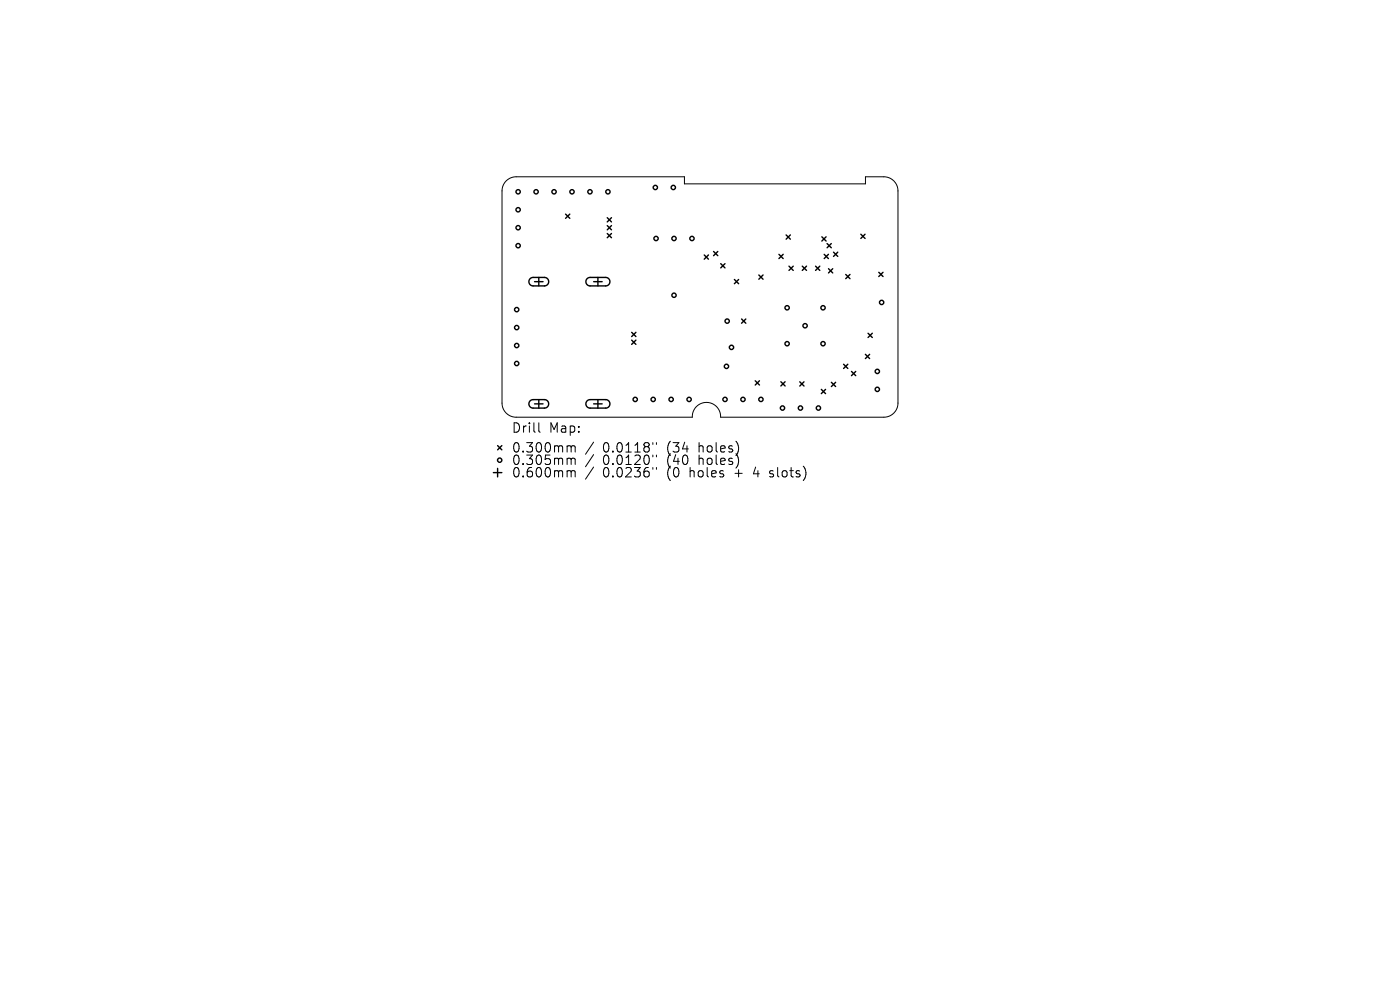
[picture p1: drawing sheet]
<svg xmlns="http://www.w3.org/2000/svg" width="297mm" height="210mm" viewBox="0 0 297 210" stroke-linecap="round" stroke-linejoin="round" font-family="sans-serif">
<defs><g id="words">
<g font-size="2.8">
<text x="108.5" y="92.1">Drill</text>
<text x="116.5" y="92.1">Map:</text>
<text x="108.5" y="96.3">0.300mm</text>
<text x="108.5" y="98.9">0.305mm</text>
<text x="108.5" y="101.6">0.600mm</text>
<text x="127.9" y="96.3">0.0118&quot;</text>
<text x="127.9" y="98.9">0.0120&quot;</text>
<text x="127.9" y="101.6">0.0236&quot;</text>
<text x="141.6" y="96.3">(34</text>
<text x="141.6" y="98.9">(40</text>
<text x="141.6" y="101.6">(0</text>
<text x="146.6" y="101.6">holes</text>
<text x="148.5" y="96.3">holes)</text>
<text x="148.5" y="98.9">holes)</text>
<text x="156.3" y="101.6">+</text>
<text x="160.5" y="101.6">4</text>
<text x="164.1" y="101.6">slots)</text>
</g>
</g></defs>
<g fill="none" stroke="#000" stroke-width=".21">
<path d="M107.4 38.4a3 3 0 0 1 2.1-.9h35.7v1.5h38.4v-1.5h3.9a3 3 0 0 1 3 3v45a3 3 0 0 1-3 3h-34.6a3 3 0 0 0-3-3.1 3 3 0 0 0-3 3.1h-37.4a3 3 0 0 1-3-3v-45a3 3 0 0 1 .9-2.1zM114.3 89.7v1.7l.3 .3M120.6 94.6h.3l.3 .2M120.6 97.2h.3l.3 .3M120.6 99.8h.3l.3 .3M121.2 94.8l.3-.2 .4 .1 .1 1.2M121.2 94.8v1.1M121.2 97.5v1M121.2 97.5l.3-.3 .4 .1 .1 1.2M125.9 93.8l-1.7 2.6M125.9 96.4l-1.7 2.6M125.9 99.1l-1.7 2.5"/>
<path d="M138.5 93.9v.4M138.5 96.5v.4M138.5 99.2v.4M139.3 93.9v.4M139.3 96.5v.4M139.3 99.2v.4M163.4 99.9v.5M121.2 100.1v1.1M121.2 100.1l.3-.3 .4 .1 .1 1.3M163.3 101.1l.2 .1"/>
</g>
<g fill="none" stroke="#000" stroke-width=".3">
<path d="M112.5 59.1l.5-.2h2.5a.9 .9 0 0 1 .9 .9 .9 .9 0 0 1-.9 .9h-2.4a.9 .9 0 0 1-.8-.6 .9 .9 0 0 1 .2-1zM113.4 59.8h1.8M114.3 58.9v1.8M120 45.4l.9 .9M120.9 45.4l-.9 .9M124.6 59.1l.5-.2h3.4a.9 .9 0 0 1 .9 .9 .9 .9 0 0 1-.9 .9h-3.3a.9 .9 0 0 1-.8-.6 .9 .9 0 0 1 .2-1zM125.9 59.8h1.8M126.8 58.9v1.8M128.8 46.2l.9 .9M128.8 47.9l.9 .9M128.8 49.5l.9 .9M129.7 46.2l-.9 .9"/>
<path d="M129.7 47.9l-.9 .9M129.7 49.5l-.9 .9M149.4 54.1l.9 .9M150.3 54.1l-.9 .9M151.4 53.3l.9 .9M152.3 53.3l-.9 .9M152.9 55.9l.9 .9M153.8 55.9l-.9 .9M155.8 59.3l.9 .9M156.7 59.3l-.9 .9M161 58.3l.9 .9M161.9 58.3l-.9 .9"/>
<path d="M165.2 54l.9 .9M166.1 54l-.9 .9M166.8 49.8l.9 .9M167.4 56.5l.9 .9M167.7 49.8l-.9 .9M168.3 56.5l-.9 .9M170.2 56.5l.9 .9M171.1 56.5l-.9 .9M173 56.5l.9 .9M173.9 56.5l-.9 .9M174.4 50.2l.9 .9M174.8 54l.9 .9"/>
<path d="M175.3 50.2l-.9 .9M175.5 51.7l.9 .9M175.7 54l-.9 .9M175.8 57l.9 .9M176.4 51.7l-.9 .9M176.7 57l-.9 .9M176.8 53.5l.9 .9M177.7 53.5l-.9 .9M179.4 58.2l.9 .9M180.3 58.2l-.9 .9M182.6 49.7l.9 .9M183.5 49.7l-.9 .9"/>
<path d="M186.4 57.8l.9 .9M187.3 57.8l-.9 .9M134 70.5l.9 .9M134 72.2l.9 .9M134.9 70.5l-.9 .9M134.9 72.2l-.9 .9M157.3 67.7l.9 .9M158.2 67.7l-.9 .9M179 77.3l.9 .9M179.9 77.3l-.9 .9M180.6 78.8l.9 .9M181.5 78.8l-.9 .9"/>
<path d="M183.6 75.2l.9 .9M184.2 70.7l.9 .9M184.5 75.2l-.9 .9M185.1 70.7l-.9 .9M105.6 94.5l.9 .9M105.6 99.4v1.8M106.5 94.5l-.9 .9M112.5 85l.5-.2h2.5a.9 .9 0 0 1 .9 .9 .9 .9 0 0 1-.9 .9h-2.4a.9 .9 0 0 1-.8-.6 .9 .9 0 0 1 .2-1zM113.4 85.7h1.8M114.3 84.8v1.8M124.6 85l.5-.2h3.4a.9 .9 0 0 1 .9 .9 .9 .9 0 0 1-.9 .9h-3.3a.9 .9 0 0 1-.8-.6 .9 .9 0 0 1 .2-1zM125.9 85.7h1.8"/>
<path d="M126.8 84.8v1.8M160.2 80.8l.9 .9M161.1 80.8l-.9 .9M165.7 81l.9 .9M166.6 81l-.9 .9M169.7 81l.9 .9M170.6 81l-.9 .9M174.2 82.6l.9 .9M175.1 82.6l-.9 .9M176.4 81.1l.9 .9M177.3 81.1l-.9 .9M104.7 100.3h1.8"/>
<circle cx="139" cy="39.8" r=".46"/>
<circle cx="142.8" cy="39.8" r=".46"/>
<circle cx="109.9" cy="40.7" r=".46"/>
<circle cx="109.9" cy="48.3" r=".46"/>
<circle cx="109.9" cy="44.5" r=".46"/>
<circle cx="109.9" cy="52.1" r=".46"/>
<circle cx="113.7" cy="40.7" r=".46"/>
<circle cx="117.5" cy="40.7" r=".46"/>
<circle cx="121.3" cy="40.7" r=".46"/>
<circle cx="125.2" cy="40.7" r=".46"/>
<circle cx="129" cy="40.7" r=".46"/>
<circle cx="139.2" cy="50.6" r=".46"/>
<circle cx="143" cy="50.6" r=".46"/>
<circle cx="146.8" cy="50.6" r=".46"/>
<circle cx="109.6" cy="65.7" r=".46"/>
<circle cx="109.6" cy="69.5" r=".46"/>
<circle cx="109.6" cy="77.1" r=".46"/>
<circle cx="109.6" cy="73.3" r=".46"/>
<circle cx="143" cy="62.6" r=".46"/>
<circle cx="154.1" cy="77.7" r=".46"/>
<circle cx="154.3" cy="68.1" r=".46"/>
<circle cx="155.2" cy="73.7" r=".46"/>
<circle cx="167" cy="72.9" r=".46"/>
<circle cx="167" cy="65.3" r=".46"/>
<circle cx="170.8" cy="69.1" r=".46"/>
<circle cx="174.6" cy="72.9" r=".46"/>
<circle cx="174.6" cy="65.3" r=".46"/>
<circle cx="186.1" cy="78.8" r=".46"/>
<circle cx="187" cy="64.2" r=".46"/>
<circle cx="106" cy="97.6" r=".46"/>
<circle cx="134.8" cy="84.7" r=".46"/>
<circle cx="138.6" cy="84.7" r=".46"/>
<circle cx="142.4" cy="84.7" r=".46"/>
<circle cx="146.2" cy="84.7" r=".46"/>
<circle cx="153.8" cy="84.7" r=".46"/>
<circle cx="157.6" cy="84.7" r=".46"/>
<circle cx="161.4" cy="84.7" r=".46"/>
<circle cx="166" cy="86.6" r=".46"/>
<circle cx="169.8" cy="86.6" r=".46"/>
<circle cx="173.6" cy="86.6" r=".46"/>
<circle cx="186.1" cy="82.6" r=".46"/>
</g>
<use href="#words"/>
</svg>
